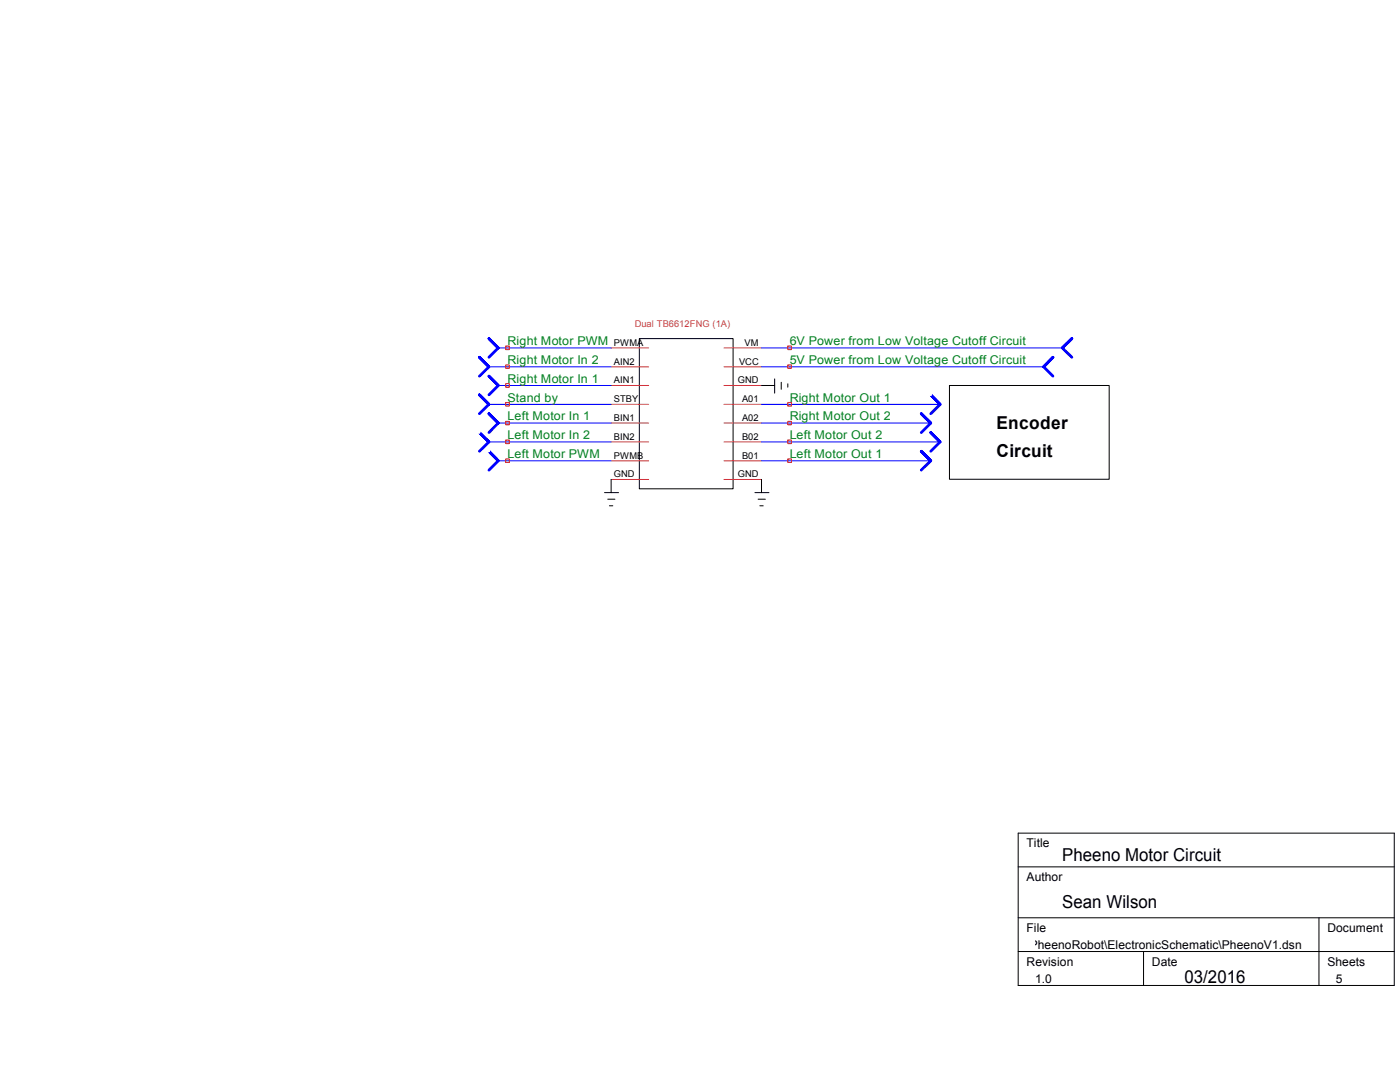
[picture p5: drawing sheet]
<svg xmlns="http://www.w3.org/2000/svg" width="279mm" height="216mm" viewBox="0 0 279 216" stroke-linecap="round" stroke-linejoin="round" font-family="sans-serif">
<defs><g id="words">
<g font-size="3.6">
<text x="198.9" y="85.5">Encoder</text>
<text x="198.9" y="91.1">Circuit</text>
<text x="212" y="171.8">Pheeno Motor Circuit</text>
<text x="212" y="181.2">Sean Wilson</text>
<text x="236.4" y="196.2">03/2016</text>
</g>
<g font-size="2.4" fill="#008020">
<text x="101.3" y="68.9">Right Motor PWM</text>
<text x="157.6" y="68.9">6V Power from Low Voltage Cutoff Circuit</text>
<text x="101.3" y="72.6">Right Motor In 2</text>
<text x="101.3" y="76.4">Right Motor In 1</text>
<text x="157.6" y="72.6">5V Power from Low Voltage Cutoff Circuit</text>
<text x="101.3" y="83.9">Left Motor In 1</text>
<text x="101.3" y="80.1">Stand by</text>
<text x="157.6" y="80.1">Right Motor Out 1</text>
<text x="157.6" y="83.9">Right Motor Out 2</text>
<text x="101.3" y="87.6">Left Motor In 2</text>
<text x="157.6" y="87.6">Left Motor Out 2</text>
<text x="101.3" y="91.4">Left Motor PWM</text>
<text x="157.6" y="91.4">Left Motor Out 1</text>
</g>
<g font-size="2.4">
<text x="204.9" y="169.1">Title</text>
<text x="204.9" y="175.8">Author</text>
<text x="204.9" y="185.9">File</text>
<text x="264.9" y="185.9">Document</text>
<text x="154.9" y="189.3">E:\SeanResearch\PheenoRobot\GitRepository\PheenoRobot\ElectronicSchematic\PheenoV1.dsn</text>
<text x="204.9" y="192.7">Revision</text>
<text x="206.6" y="196.1">1.0</text>
<text x="229.9" y="192.7">Date</text>
<text x="264.9" y="192.7">Sheets</text>
<text x="266.6" y="196.1">5</text>
</g>
<text font-size="1.9" fill="#c04040" x="126.7" y="65.2">Dual TB6612FNG (1A)</text>
<g font-size="1.9">
<text x="122.5" y="69">PWMA</text>
<text x="148.6" y="69">VM</text>
<text x="122.5" y="72.8">AIN2</text>
<text x="122.5" y="76.5">AIN1</text>
<text x="147.2" y="76.5">GND</text>
<text x="147.5" y="72.8">VCC</text>
<text x="122.5" y="80.3">STBY</text>
<text x="122.5" y="84">BIN1</text>
<text x="148.1" y="80.3">A01</text>
<text x="148.1" y="84">A02</text>
<text x="122.5" y="87.8">BIN2</text>
<text x="148.1" y="87.8">B02</text>
<text x="122.5" y="91.5">PWMB</text>
<text x="122.5" y="95.2">GND</text>
<text x="147.2" y="95.2">GND</text>
<text x="148.1" y="91.5">B01</text>
</g>
</g></defs>
<g fill="none" stroke="#000" stroke-width=".2">
<path d="M127.6 67.6h18.7v29.9h-18.7zM152 76.9h2.6M154.6 75.6v2.8M155.9 76.3v1.4M157.2 76.6v.7M189.5 76.9h31.9v18.7h-31.9zM120.6 98.3h2.8M121.3 99.6h1.4M122 95.7v2.6M150.7 98.3h2.8M151.3 99.6h1.4M152 95.7v2.6"/>
<path d="M121.6 100.9h.7M151.6 100.9h.7M203.2 166.2h75.1v30.4h-75.1zM203.2 173h75.1M203.2 183.1h75.1M203.2 189.9h75.1M228.2 189.9v6.7M263.2 183.1v13.5"/>
</g>
<g fill="none" stroke="#c04040" stroke-width=".2">
<path d="M122 69.4h7.5M122 73.2h7.5M122 76.9h7.5M144.5 69.4h7.5M144.5 73.2h7.5M144.5 76.9h7.5M122 80.7h7.5M122 84.4h7.5M122 88.2h7.5M122 91.9h7.5M122 95.7h7.5M144.5 80.7h7.5"/>
<path d="M144.5 84.4h7.5M144.5 88.2h7.5M144.5 91.9h7.5M144.5 95.7h7.5"/>
</g>
<g fill="none" stroke="#00f" stroke-width=".2">
<path d="M97.6 73.2h24.4M99.4 69.4h22.6M99.4 76.9h22.6M152 69.4h60M152 73.2h56.3M97.6 80.7h24.4M97.6 88.2h24.4M99.4 84.4h22.6M99.4 91.9h22.6M152 80.7h35.6M152 84.4h33.8M152 88.2h35.6"/>
<path d="M152 91.9h33.8"/>
</g>
<g fill="none" stroke="#00f" stroke-width=".55">
<path d="M97.6 73.2l-1.9-1.9 1.9 1.9-1.9 1.9M99.4 69.4l-1.8-1.8 1.8 1.8-1.8 1.9M99.4 76.9l-1.8-1.8 1.8 1.8-1.8 1.9M208.3 73.2l1.8-1.9-1.8 1.9 1.8 1.9M212 69.4l1.9-1.8-1.9 1.8 1.9 1.9M97.6 80.7l-1.9-1.9 1.9 1.9-1.9 1.8M97.6 88.2l-1.9-1.9 1.9 1.9-1.9 1.8M99.4 84.4l-1.8-1.9 1.8 1.9-1.8 1.9M99.4 91.9l-1.8-1.9 1.8 1.9-1.8 1.9M185.8 84.4l-1.9-1.9 1.9 1.9-1.9 1.9M185.8 91.9l-1.9-1.9 1.9 1.9-1.9 1.9M187.6 80.7l-1.8-1.9 1.8 1.9-1.8 1.8"/>
<path d="M187.6 88.2l-1.8-1.9 1.8 1.9-1.8 1.8"/>
</g>
<g fill="none" stroke="#f00" stroke-width=".2">
<path d="M100.9 69h.7v.8h-.7zM100.9 72.8h.7v.7h-.7zM100.9 76.5h.7v.8h-.7zM157.2 72.8h.7v.7h-.7zM157.2 69h.7v.8h-.7zM100.9 84.1h.7v.7h-.7zM100.9 87.8h.7v.7h-.7zM100.9 91.6h.7v.7h-.7zM100.9 80.3h.7v.7h-.7zM157.2 80.3h.7v.7h-.7zM157.2 84.1h.7v.7h-.7zM157.2 87.8h.7v.7h-.7z"/>
<path d="M157.2 91.6h.7v.7h-.7z"/>
</g>
<use href="#words"/>
</svg>
